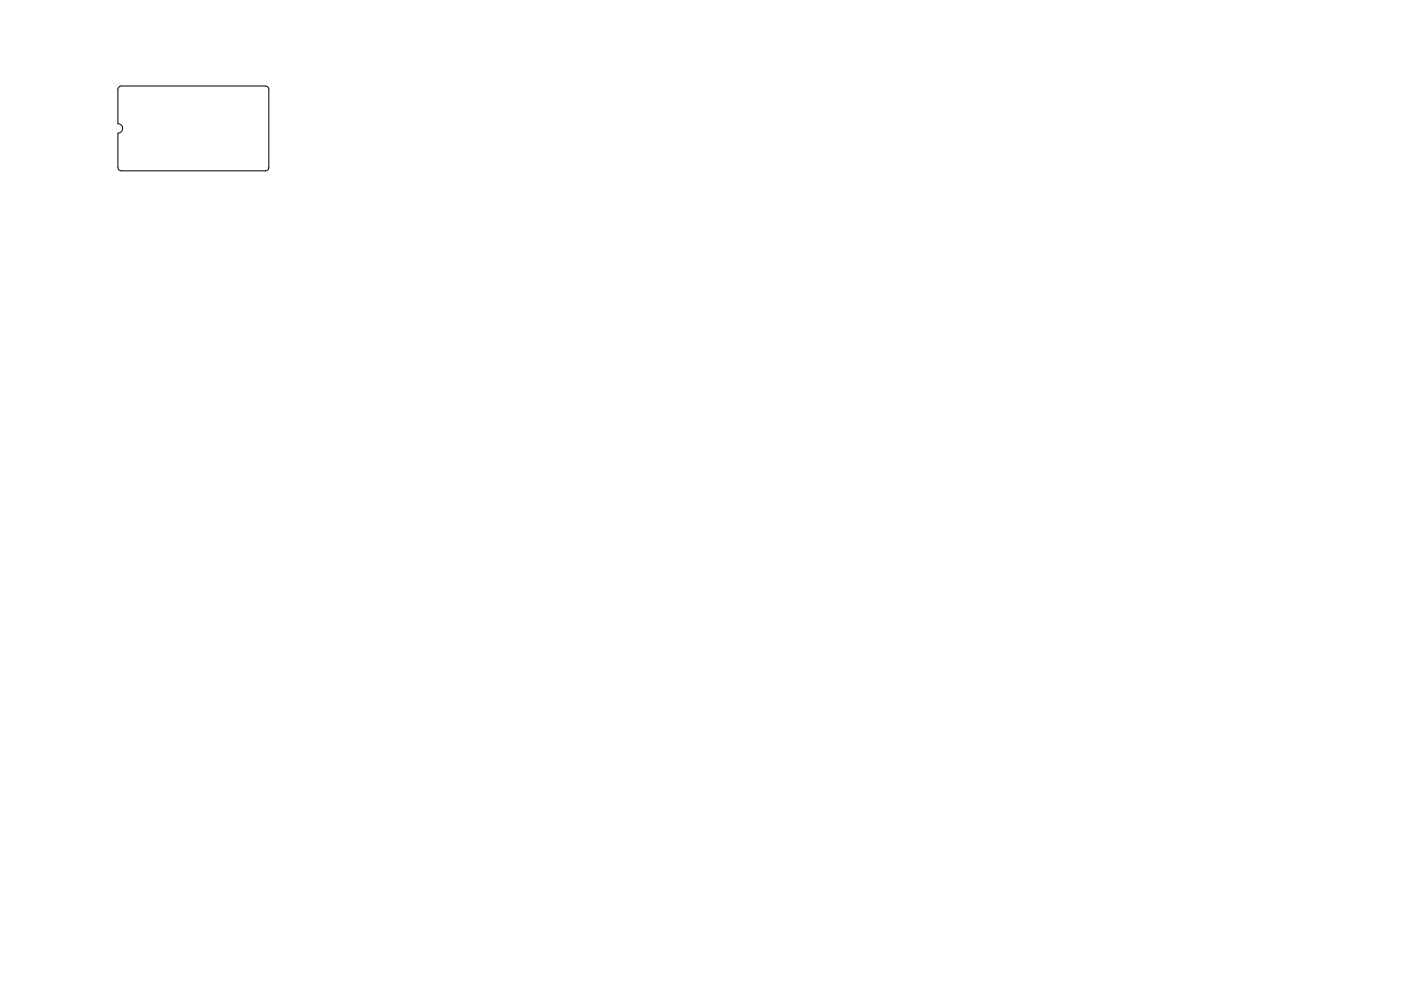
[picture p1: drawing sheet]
<svg xmlns="http://www.w3.org/2000/svg" width="297mm" height="210mm" viewBox="0 0 297 210" stroke-linecap="round" stroke-linejoin="round" font-family="sans-serif">
<path d="M25.2 18.5l.6-.3h30.5a.75 .75 0 0 1 .7 .8v16.5a.75 .75 0 0 1-.7 .7h-30.5a.75 .75 0 0 1-.8-.7v-7.3a1 1 0 0 0 1-1 1 1 0 0 0-1-1v-7.2z" fill="none" stroke="#000" stroke-width=".21"/>
</svg>
